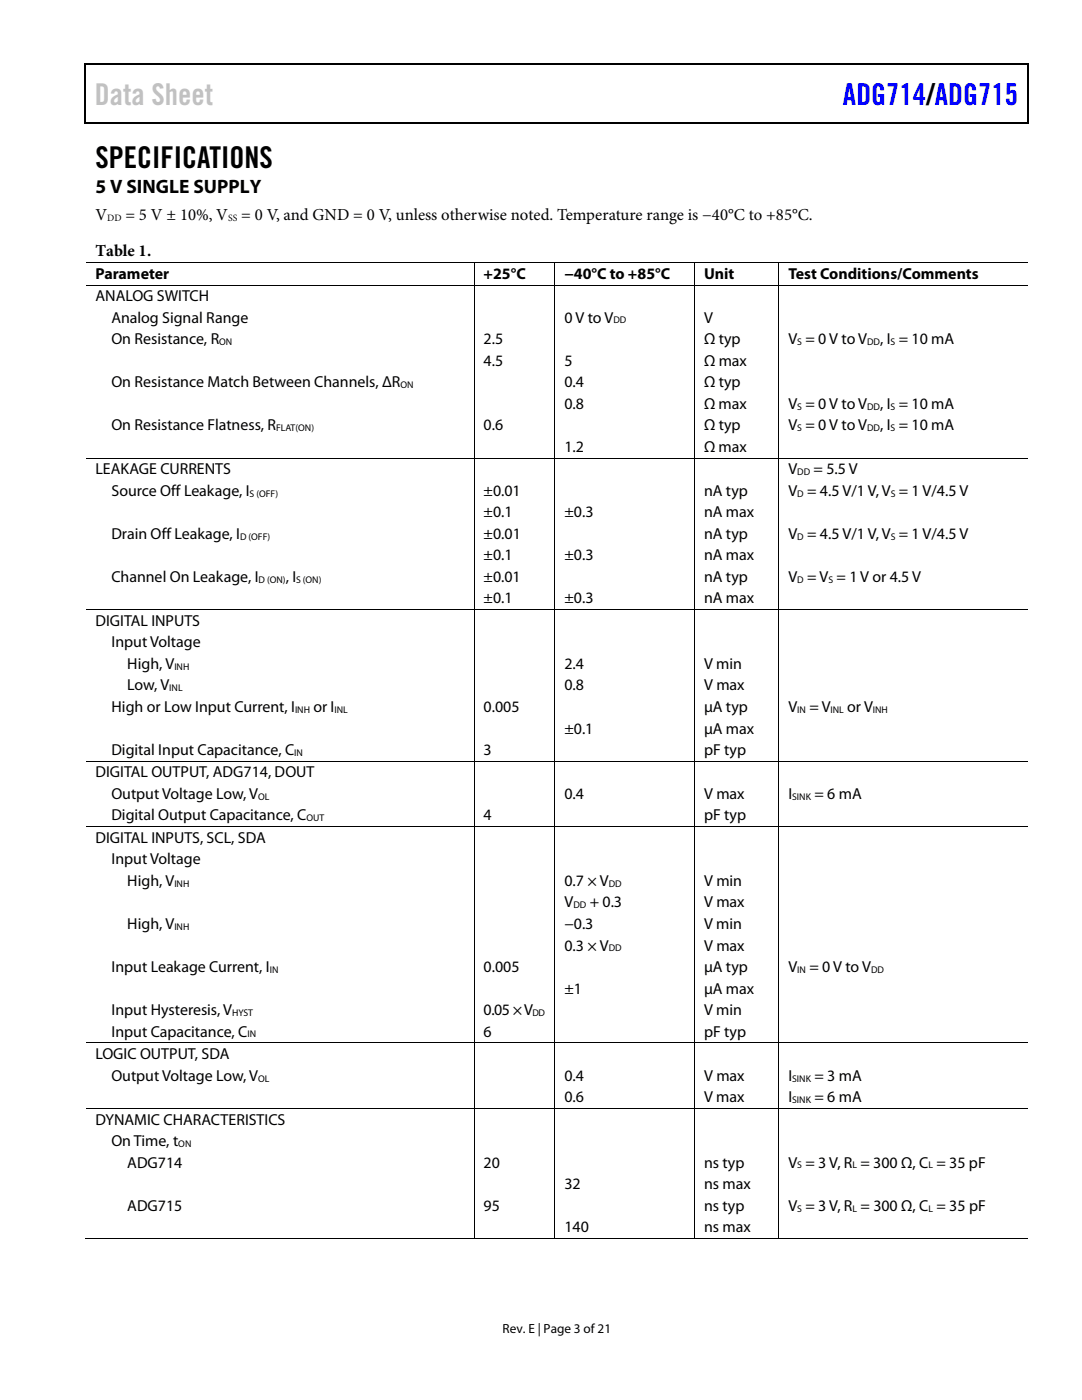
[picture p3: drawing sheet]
<svg xmlns="http://www.w3.org/2000/svg" width="216mm" height="279mm" viewBox="0 0 216 279" stroke-linecap="round" stroke-linejoin="round" font-family="sans-serif">
<defs><g id="words">
<text font-size="6" fill="#c1c1c1" x="18.9" y="21">Data Sheet</text>
<text font-size="6" fill="#00f" x="168.2" y="21">ADG714/ADG715</text>
<text font-size="6" x="19" y="33.6">SPECIFICATIONS</text>
<text font-size="3.9" x="19" y="38.5">5 V SINGLE SUPPLY</text>
<g font-size="3.3">
<text x="19" y="44">V</text>
<text x="25" y="44">= 5 V ± 10%, V</text>
<text x="48.1" y="44">= 0 V, and GND = 0 V, unless otherwise noted. Temperature range is −40°C to +85°C.</text>
<text x="19.1" y="51.1">Table 1.</text>
</g>
<g font-size="3.2">
<text x="19" y="55.6">Parameter</text>
<text x="96.5" y="55.6">+25°C</text>
<text x="112.6" y="55.6">−40°C to +85°C</text>
<text x="140.5" y="55.6">Unit</text>
<text x="157.3" y="55.6">Test Conditions/Comments</text>
<text x="19" y="60.1">ANALOG SWITCH</text>
<text x="22.2" y="64.4">Analog Signal Range</text>
<text x="112.6" y="64.4">0 V to V</text>
<text x="140.5" y="64.4">V</text>
<text x="22.2" y="68.7">On Resistance, R</text>
<text x="96.5" y="68.7">2.5</text>
<text x="140.5" y="68.7">Ω typ</text>
<text x="157.3" y="68.7">V = 0 V to V</text>
<text x="175.6" y="68.7">, I = 10 mA</text>
<text x="22.2" y="77.3">On Resistance Match Between Channels, ΔR</text>
<text x="96.5" y="73">4.5</text>
<text x="112.6" y="77.3">0.4</text>
<text x="112.6" y="73">5</text>
<text x="140.5" y="77.3">Ω typ</text>
<text x="140.5" y="73">Ω max</text>
<text x="112.6" y="81.6">0.8</text>
<text x="140.5" y="81.6">Ω max</text>
<text x="157.3" y="81.6">V = 0 V to V</text>
<text x="175.6" y="81.6">, I = 10 mA</text>
<text x="22.2" y="85.9">On Resistance Flatness, R</text>
<text x="96.5" y="85.9">0.6</text>
<text x="140.5" y="85.9">Ω typ</text>
<text x="157.3" y="85.9">V = 0 V to V</text>
<text x="175.6" y="85.9">, I = 10 mA</text>
<text x="19" y="94.7">LEAKAGE CURRENTS</text>
<text x="112.6" y="90.2">1.2</text>
<text x="140.5" y="90.2">Ω max</text>
<text x="157.3" y="94.7">V</text>
<text x="162.3" y="94.7">= 5.5 V</text>
<text x="22.2" y="99">Source Off Leakage, I</text>
<text x="96.5" y="99">±0.01</text>
<text x="140.5" y="99">nA typ</text>
<text x="157.3" y="99">V = 4.5 V/1 V, V = 1 V/4.5 V</text>
<text x="22.2" y="107.5">Drain Off Leakage, I</text>
<text x="96.5" y="103.3">±0.1</text>
<text x="96.5" y="107.5">±0.01</text>
<text x="112.6" y="103.3">±0.3</text>
<text x="140.5" y="103.3">nA max</text>
<text x="140.5" y="107.5">nA typ</text>
<text x="157.3" y="107.5">V = 4.5 V/1 V, V = 1 V/4.5 V</text>
<text x="96.5" y="111.8">±0.1</text>
<text x="112.6" y="111.8">±0.3</text>
<text x="140.5" y="111.8">nA max</text>
<text x="22.2" y="116.1">Channel On Leakage, I</text>
<text x="57" y="116.1">, I</text>
<text x="96.5" y="116.1">±0.01</text>
<text x="140.5" y="116.1">nA typ</text>
<text x="157.3" y="116.1">V = V = 1 V or 4.5 V</text>
<text x="19" y="124.9">DIGITAL INPUTS</text>
<text x="96.5" y="120.4">±0.1</text>
<text x="112.6" y="120.4">±0.3</text>
<text x="140.5" y="120.4">nA max</text>
<text x="22.2" y="129.2">Input Voltage</text>
<text x="25.4" y="133.5">High, V</text>
<text x="25.4" y="137.8">Low, V</text>
<text x="112.6" y="133.5">2.4</text>
<text x="112.6" y="137.8">0.8</text>
<text x="140.5" y="133.5">V min</text>
<text x="140.5" y="137.8">V max</text>
<text x="22.2" y="142.1">High or Low Input Current, I</text>
<text x="62.5" y="142.1">or I</text>
<text x="96.5" y="142.1">0.005</text>
<text x="140.5" y="142.1">µA typ</text>
<text x="157.3" y="142.1">V</text>
<text x="161.5" y="142.1">= V</text>
<text x="169.1" y="142.1">or V</text>
<text x="112.6" y="146.4">±0.1</text>
<text x="140.5" y="146.4">µA max</text>
<text x="19" y="155.2">DIGITAL OUTPUT, ADG714, DOUT</text>
<text x="22.2" y="150.7">Digital Input Capacitance, C</text>
<text x="96.5" y="150.7">3</text>
<text x="140.5" y="150.7">pF typ</text>
<text x="22.2" y="159.4">Output Voltage Low, V</text>
<text x="112.6" y="159.4">0.4</text>
<text x="140.5" y="159.4">V max</text>
<text x="157.3" y="159.4">I</text>
<text x="162.5" y="159.4">= 6 mA</text>
<text x="22.2" y="163.7">Digital Output Capacitance, C</text>
<text x="96.5" y="163.7">4</text>
<text x="140.5" y="163.7">pF typ</text>
<text x="19" y="168.2">DIGITAL INPUTS, SCL, SDA</text>
<text x="22.2" y="172.5">Input Voltage</text>
<text x="25.4" y="176.8">High, V</text>
<text x="112.6" y="176.8">0.7 × V</text>
<text x="140.5" y="176.8">V min</text>
<text x="25.4" y="185.4">High, V</text>
<text x="112.6" y="181.1">V</text>
<text x="112.6" y="185.4">−0.3</text>
<text x="117.7" y="181.1">+ 0.3</text>
<text x="140.5" y="185.4">V min</text>
<text x="140.5" y="181.1">V max</text>
<text x="112.6" y="189.7">0.3 × V</text>
<text x="140.5" y="189.7">V max</text>
<text x="22.2" y="194">Input Leakage Current, I</text>
<text x="96.5" y="194">0.005</text>
<text x="140.5" y="194">µA typ</text>
<text x="157.3" y="194">V</text>
<text x="161.5" y="194">= 0 V to V</text>
<text x="22.2" y="202.6">Input Hysteresis, V</text>
<text x="96.5" y="202.6">0.05×V</text>
<text x="112.6" y="198.3">±1</text>
<text x="140.5" y="198.3">µA max</text>
<text x="140.5" y="202.6">V min</text>
<text x="22.2" y="206.9">Input Capacitance, C</text>
<text x="96.5" y="206.9">6</text>
<text x="140.5" y="206.9">pF typ</text>
<text x="19" y="211.4">LOGIC OUTPUT, SDA</text>
<text x="22.2" y="215.7">Output Voltage Low, V</text>
<text x="112.6" y="215.7">0.4</text>
<text x="140.5" y="215.7">V max</text>
<text x="157.3" y="215.7">I</text>
<text x="162.5" y="215.7">= 3 mA</text>
<text x="112.6" y="220">0.6</text>
<text x="140.5" y="220">V max</text>
<text x="157.3" y="220">I</text>
<text x="162.5" y="220">= 6 mA</text>
<text x="19" y="224.4">DYNAMIC CHARACTERISTICS</text>
<text x="22.2" y="228.7">On Time, t</text>
<text x="25.4" y="233">ADG714</text>
<text x="96.5" y="233">20</text>
<text x="140.5" y="233">ns typ</text>
<text x="157.3" y="233">V = 3 V, R = 300 Ω, C = 35 pF</text>
<text x="112.6" y="237.3">32</text>
<text x="140.5" y="237.3">ns max</text>
<text x="25.4" y="241.6">ADG715</text>
<text x="96.5" y="241.6">95</text>
<text x="112.6" y="245.9">140</text>
<text x="140.5" y="245.9">ns max</text>
<text x="140.5" y="241.6">ns typ</text>
<text x="157.3" y="241.6">V = 3 V, R = 300 Ω, C = 35 pF</text>
</g>
<text font-size="2.6" x="100.3" y="266">Rev. E | Page 3 of 21</text>
<g font-size="1.9">
<text x="21.4" y="44.1">DD</text>
<text x="45.5" y="44.1">SS</text>
<text x="122.4" y="64.6">DD</text>
<text x="43.8" y="68.9">ON</text>
<text x="159.1" y="68.9">S</text>
<text x="173" y="68.9">DD</text>
<text x="177.7" y="68.9">S</text>
<text x="79.9" y="77.4">ON</text>
<text x="159.1" y="81.7">S</text>
<text x="173" y="81.7">DD</text>
<text x="177.7" y="81.7">S</text>
<text x="55.1" y="86">FLAT(ON)</text>
<text x="159.1" y="86">S</text>
<text x="173" y="86">DD</text>
<text x="177.7" y="86">S</text>
<text x="159.1" y="94.8">DD</text>
<text x="49.8" y="99.1">S (OFF)</text>
<text x="159.1" y="99.1">D</text>
<text x="177.7" y="99.1">S</text>
<text x="47.9" y="107.7">D (OFF)</text>
<text x="159.1" y="107.7">D</text>
<text x="177.7" y="107.7">S</text>
<text x="51.6" y="116.3">D (ON)</text>
<text x="59.1" y="116.3">S (ON)</text>
<text x="159.1" y="116.3">D</text>
<text x="165.3" y="116.3">S</text>
<text x="33.8" y="138">INL</text>
<text x="34.8" y="133.7">INH</text>
<text x="58.9" y="142.3">INH</text>
<text x="66.7" y="142.3">INL</text>
<text x="159.1" y="142.3">IN</text>
<text x="165.7" y="142.3">INL</text>
<text x="174.2" y="142.3">INH</text>
<text x="58.7" y="150.9">IN</text>
<text x="51.5" y="159.6">OL</text>
<text x="158.1" y="159.6">SINK</text>
<text x="61.1" y="163.9">OUT</text>
<text x="34.8" y="177">INH</text>
<text x="121.5" y="177">DD</text>
<text x="34.8" y="185.6">INH</text>
<text x="114.4" y="181.3">DD</text>
<text x="121.5" y="189.9">DD</text>
<text x="53.8" y="194.2">IN</text>
<text x="159.1" y="194.2">IN</text>
<text x="173.8" y="194.2">DD</text>
<text x="46.3" y="202.8">HYST</text>
<text x="106.3" y="202.8">DD</text>
<text x="49.4" y="207.1">IN</text>
<text x="51.5" y="215.8">OL</text>
<text x="158.1" y="215.8">SINK</text>
<text x="158.1" y="220.1">SINK</text>
<text x="35.6" y="228.9">ON</text>
<text x="159.1" y="233.2">S</text>
<text x="170.1" y="233.2">L</text>
<text x="185.3" y="233.2">L</text>
<text x="159.1" y="241.8">S</text>
<text x="170.1" y="241.8">L</text>
<text x="185.3" y="241.8">L</text>
</g>
</g></defs>
<g fill="#000">
<path d="M16.9 12.7h.2v1h-.2zM16.9 12.7h.2v.3h-.2zM82.5 12.7h.3v.3h-.3zM205.1 12.7h.2v1h-.2zM205.1 12.7h.2v.3h-.2zM16.9 24.4h.2v.3h-.2zM82.3 24.4h.2v.3h-.2zM205.1 24.4h.2v.3h-.2zM94.5 52.3h.2v.2h-.2zM94.5 56.8h.2v.2h-.2zM110.6 52.3h.2v.2h-.2zM110.6 56.8h.2v.2h-.2z"/>
<path d="M138.5 52.3h.2v.2h-.2zM138.5 56.8h.2v.2h-.2zM155.3 52.3h.2v.2h-.2zM155.3 56.8h.2v.2h-.2zM94.5 91.4h.2v.1h-.2zM110.6 91.4h.2v.1h-.2zM138.5 91.4h.2v.1h-.2zM155.3 91.4h.2v.1h-.2zM94.5 121.6h.2v.2h-.2zM110.6 121.6h.2v.2h-.2zM138.5 121.6h.2v.2h-.2zM155.3 121.6h.2v.2h-.2z"/>
<path d="M94.5 151.9h.2v.1h-.2zM110.6 151.9h.2v.1h-.2zM138.5 151.9h.2v.1h-.2zM155.3 151.9h.2v.1h-.2zM94.5 164.9h.2v.2h-.2zM110.6 164.9h.2v.2h-.2zM138.5 164.9h.2v.2h-.2zM155.3 164.9h.2v.2h-.2zM94.5 208.1h.2v.1h-.2zM110.6 208.1h.2v.1h-.2zM138.5 208.1h.2v.1h-.2zM155.3 208.1h.2v.1h-.2z"/>
<path d="M94.5 221.1h.2v.2h-.2zM110.6 221.1h.2v.2h-.2zM138.5 221.1h.2v.2h-.2zM155.3 221.1h.2v.2h-.2zM94.5 247.1h.2v.2h-.2zM110.6 247.1h.2v.2h-.2zM138.5 247.1h.2v.2h-.2zM155.3 247.1h.2v.2h-.2z"/>
</g>
<path d="M17 13.7v10.7M17.1 12.8h65.4M82.8 12.8h122.3M205.2 13.7v10.7M17.1 24.5h188" fill="none" stroke="#000" stroke-width=".25"/>
<g fill="none" stroke="#000" stroke-width=".2">
<path d="M17.1 52.4h77.4M17.1 56.9h77.4M94.6 52.5v4.3M94.6 57v34.4M94.7 52.4h15.9M94.7 56.9h15.9M110.7 52.5v4.3M110.7 57v34.4M110.8 52.4h27.7M110.8 56.9h27.7M138.6 52.5v4.3M138.6 57v34.4"/>
<path d="M138.7 52.4h16.6M138.7 56.9h16.6M155.4 52.5v4.3M155.4 57v34.4M155.5 52.4h49.6M155.5 56.9h49.6M17.1 91.4h77.4M94.6 91.5v30.1M94.7 91.4h15.9M110.7 91.5v30.1M110.8 91.4h27.7M138.6 91.5v30.1"/>
<path d="M138.7 91.4h16.6M155.4 91.5v30.1M155.5 91.4h49.6M17.1 121.7h77.4M94.6 121.8v30.1M94.7 121.7h15.9M110.7 121.8v30.1M110.8 121.7h27.7M138.6 121.8v30.1M138.7 121.7h16.6M155.4 121.8v30.1M155.5 121.7h49.6"/>
<path d="M17.1 152h77.4M94.6 152v12.9M94.7 152h15.9M110.7 152v12.9M110.8 152h27.7M138.6 152v12.9M138.7 152h16.6M155.4 152v12.9M155.5 152h49.6M17.1 165h77.4M94.6 165.1v43M94.7 165h15.9"/>
<path d="M110.7 165.1v43M110.8 165h27.7M138.6 165.1v43M138.7 165h16.6M155.4 165.1v43M155.5 165h49.6M17.1 208.2h77.4M94.6 208.2v12.9M94.7 208.2h15.9M110.7 208.2v12.9M110.8 208.2h27.7M138.6 208.2v12.9"/>
<path d="M138.7 208.2h16.6M155.4 208.2v12.9M155.5 208.2h49.6M17.1 221.2h77.4M94.6 221.3v25.8M94.7 221.2h15.9M110.7 221.3v25.8M110.8 221.2h27.7M138.6 221.3v25.8M138.7 221.2h16.6M155.4 221.3v25.8M155.5 221.2h49.6"/>
<path d="M16.9 247.2h77.6M94.7 247.2h15.9M110.8 247.2h27.7M138.7 247.2h16.6M155.5 247.2h49.6"/>
</g>
<use href="#words"/>
</svg>
